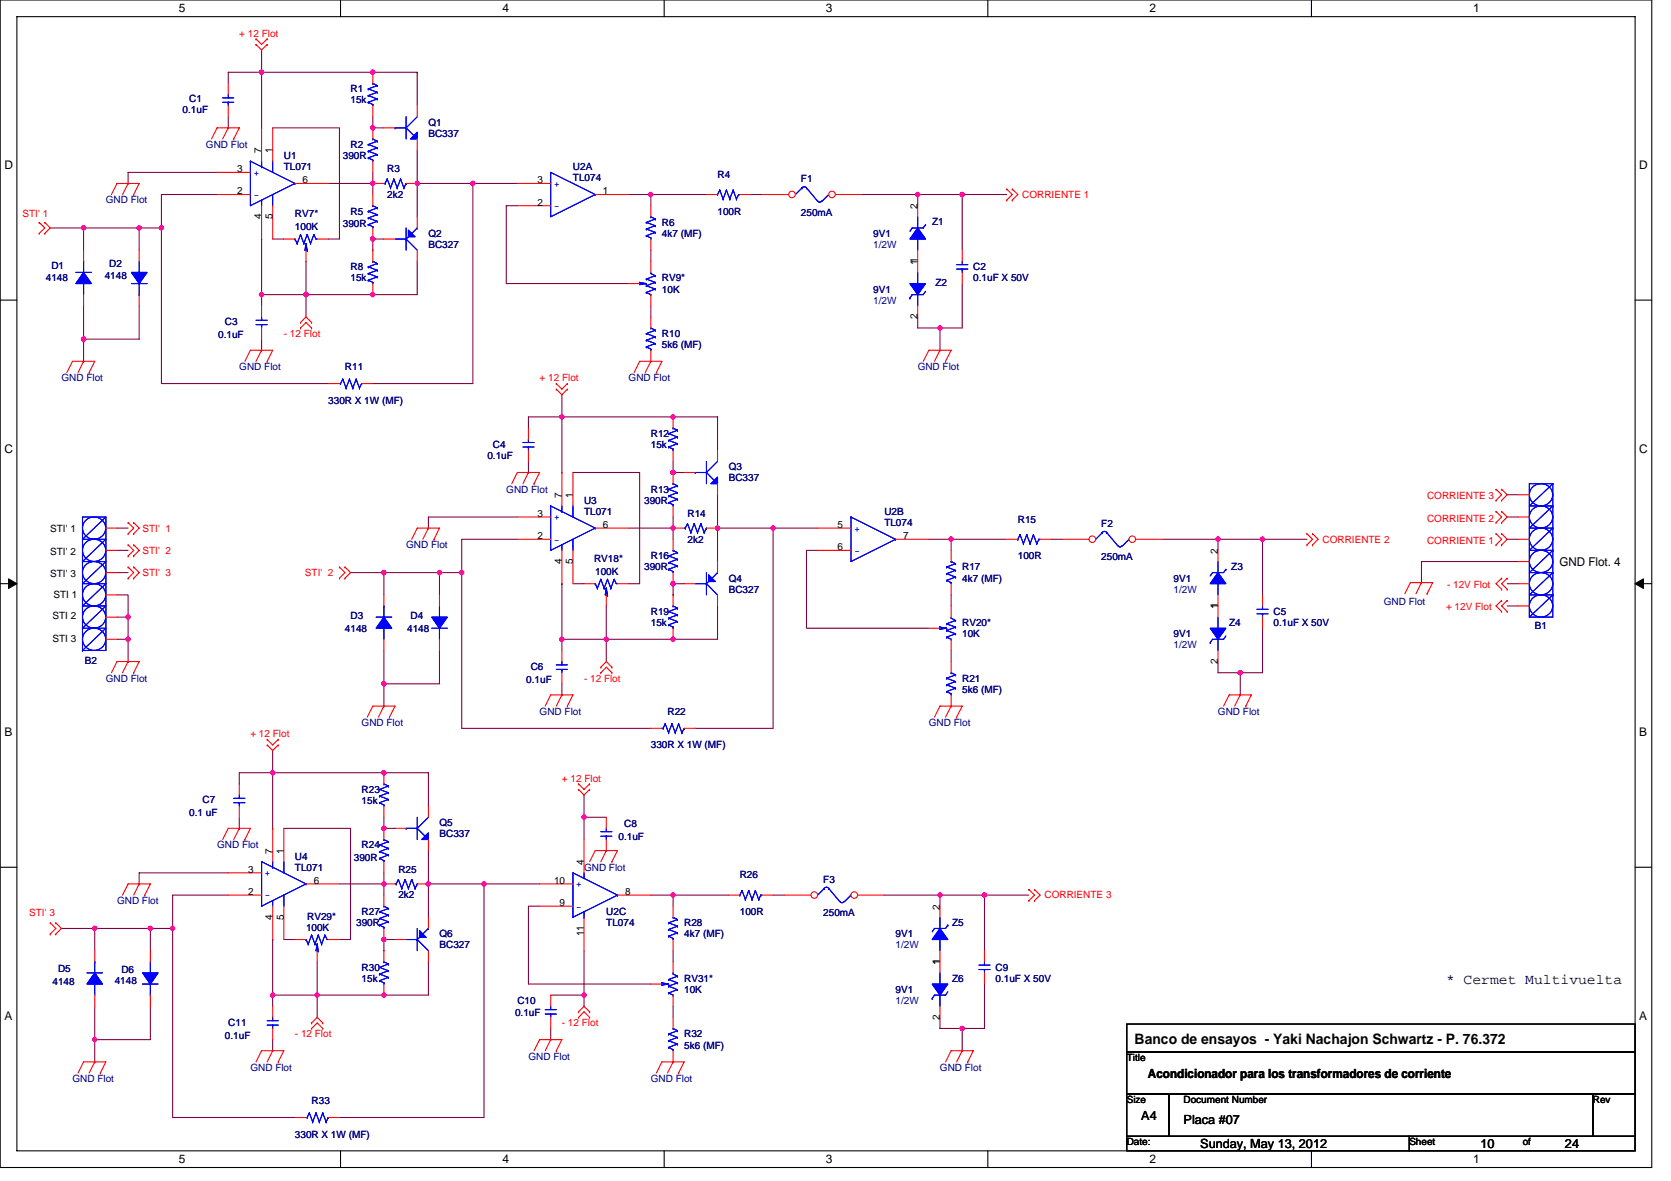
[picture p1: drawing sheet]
<svg xmlns="http://www.w3.org/2000/svg" width="297mm" height="210mm" viewBox="0 0 297 210" stroke-linecap="round" stroke-linejoin="round" font-family="sans-serif">
<defs><g id="words">
<text font-size="2.6" fill="#000040" x="257" y="175">* Cermet Multivuelta</text>
<text font-size="2.6" x="201.7" y="185.7">Banco de ensayos - Yaki Nachajon Schwartz - P. 76.372</text>
<g font-size="2.2">
<text x="277.2" y="100.6">GND Flot. 4</text>
<text x="204.1" y="191.7">Acondicionador para los transformadores de corriente</text>
<text x="202.9" y="199.1">A4</text>
<text x="210.4" y="199.9">Placa #07</text>
<text x="213.4" y="204.1">Sunday, May 13, 2012</text>
<text x="263.2" y="204.1">10</text>
<text x="278.2" y="204.1">24</text>
</g>
<g font-size="2.1">
<text x="31.8" y="2.2">5</text>
<text x="89.3" y="2.2">4</text>
<text x="146.8" y="2.2">3</text>
<text x="204.4" y="2.2">2</text>
<text x="261.9" y="2.2">1</text>
<text x=".8" y="30.1">D</text>
<text x="291.4" y="30.1">D</text>
<text x=".8" y="80.5">C</text>
<text x="291.4" y="80.5">C</text>
<text x=".8" y="130.9">B</text>
<text x="291.4" y="130.9">B</text>
<text x=".8" y="181.3">A</text>
<text x="291.4" y="181.3">A</text>
<text x="31.8" y="206.8">5</text>
<text x="89.3" y="206.8">4</text>
<text x="146.8" y="206.8">3</text>
<text x="204.4" y="206.8">2</text>
<text x="261.9" y="206.8">1</text>
</g>
<g font-size="1.8" fill="#f00">
<text x="42.5" y="6.5">+ 12 Flot</text>
<text x="181.7" y="35.2">CORRIENTE 1</text>
<text x="4" y="38.5">STI' 1</text>
<text x="50.5" y="59.9">- 12 Flot</text>
<text x="95.9" y="67.8">+ 12 Flot</text>
<text x="253.7" y="88.8">CORRIENTE 3</text>
<text x="25.3" y="94.5">STI' 1</text>
<text x="253.7" y="92.7">CORRIENTE 2</text>
<text x="25.3" y="98.5">STI' 2</text>
<text x="235.1" y="96.5">CORRIENTE 2</text>
<text x="253.7" y="96.7">CORRIENTE 1</text>
<text x="25.3" y="102.4">STI' 3</text>
<text x="54.2" y="102.4">STI' 2</text>
<text x="257.2" y="104.6">- 12V Flot</text>
<text x="257" y="108.5">+ 12V Flot</text>
<text x="103.8" y="121.2">- 12 Flot</text>
<text x="44.5" y="131.1">+ 12 Flot</text>
<text x="99.9" y="139">+ 12 Flot</text>
<text x="185.7" y="159.7">CORRIENTE 3</text>
<text x="5.2" y="162.9">STI' 3</text>
<text x="52.4" y="184.4">- 12 Flot</text>
<text x="99.9" y="182.5">- 12 Flot</text>
</g>
<g font-size="1.8" fill="#000080">
<text x="62.3" y="16.4">R1</text>
<text x="32.5" y="20.2">0.1uF</text>
<text x="33.7" y="18.2">C1</text>
<text x="62.3" y="18.4">15k</text>
<text x="76.2" y="22.4">Q1</text>
<text x="36.6" y="26.3">GND Flot</text>
<text x="50.5" y="28.3">U1</text>
<text x="60.9" y="28.3">390R</text>
<text x="62.3" y="26.3">R2</text>
<text x="76.2" y="24.3">BC337</text>
<text x="50.5" y="30.2">TL071</text>
<text x="68.8" y="30.6">R3</text>
<text x="68.8" y="35.2">2k2</text>
<text x="101.9" y="30.2">U2A</text>
<text x="101.9" y="32.2">TL074</text>
<text x="127.5" y="31.6">R4</text>
<text x="142.4" y="32.4">F1</text>
<text x="18.8" y="36.2">GND Flot</text>
<text x="52.4" y="38.5">RV7*</text>
<text x="52.4" y="40.9">100K</text>
<text x="60.9" y="40.3">390R</text>
<text x="62.3" y="38.2">R5</text>
<text x="117.7" y="40.1">R6</text>
<text x="127.5" y="38.2">100R</text>
<text x="142.4" y="38.4">250mA</text>
<text x="165.7" y="39.9">Z1</text>
<text x="9.1" y="47.8">D1</text>
<text x="19.4" y="47.5">D2</text>
<text x="76.2" y="42.1">Q2</text>
<text x="76.2" y="44.1">BC327</text>
<text x="117.7" y="42.1">4k7 (MF)</text>
<text x="155.2" y="44.1">1/2W</text>
<text x="155.2" y="42.1">9V1</text>
<text x="8.1" y="50">4148</text>
<text x="18.6" y="49.6">4148</text>
<text x="62.3" y="48">R8</text>
<text x="62.3" y="50">15k</text>
<text x="117.7" y="50">RV9*</text>
<text x="117.7" y="52">10K</text>
<text x="155.2" y="52">9V1</text>
<text x="155.2" y="54">1/2W</text>
<text x="166.3" y="50.8">Z2</text>
<text x="173" y="48">C2</text>
<text x="173" y="50">0.1uF X 50V</text>
<text x="40" y="57.7">C3</text>
<text x="117.7" y="59.9">R10</text>
<text x="38.8" y="60.1">0.1uF</text>
<text x="42.5" y="65.8">GND Flot</text>
<text x="61.3" y="65.8">R11</text>
<text x="117.7" y="61.9">5k6 (MF)</text>
<text x="163.1" y="65.8">GND Flot</text>
<text x="10.9" y="67.8">GND Flot</text>
<text x="58.4" y="71.8">330R X 1W (MF)</text>
<text x="111.7" y="67.8">GND Flot</text>
<text x="115.7" y="77.7">R12</text>
<text x="86.6" y="81.7">0.1uF</text>
<text x="87.6" y="79.7">C4</text>
<text x="115.7" y="79.7">15k</text>
<text x="129.5" y="83.6">Q3</text>
<text x="90" y="87.6">GND Flot</text>
<text x="103.8" y="89.6">U3</text>
<text x="114.5" y="89.6">390R</text>
<text x="115.7" y="87.6">R13</text>
<text x="129.5" y="85.6">BC337</text>
<text x="103.8" y="91.5">TL071</text>
<text x="122.2" y="91.9">R14</text>
<text x="157.2" y="91.5">U2B</text>
<text x="157.2" y="93.5">TL074</text>
<text x="180.9" y="92.9">R15</text>
<text x="195.8" y="93.7">F2</text>
<text x="72.2" y="97.5">GND Flot</text>
<text x="105.6" y="99.8">RV18*</text>
<text x="114.5" y="101.4">390R</text>
<text x="115.7" y="99.4">R16</text>
<text x="122.2" y="96.5">2k2</text>
<text x="171" y="101.4">R17</text>
<text x="180.9" y="99.4">100R</text>
<text x="195.8" y="99.7">250mA</text>
<text x="218.9" y="101.4">Z3</text>
<text x="105.8" y="102.2">100K</text>
<text x="129.5" y="103.4">Q4</text>
<text x="129.5" y="105.4">BC327</text>
<text x="171" y="103.4">4k7 (MF)</text>
<text x="208.6" y="103.4">9V1</text>
<text x="208.6" y="105.4">1/2W</text>
<text x="246" y="107.5">GND Flot</text>
<text x="61.3" y="112.3">4148</text>
<text x="62.3" y="110.1">D3</text>
<text x="72.4" y="112.3">4148</text>
<text x="73" y="110.1">D4</text>
<text x="115.7" y="109.3">R19</text>
<text x="115.7" y="111.3">15k</text>
<text x="171" y="111.3">RV20*</text>
<text x="171" y="113.3">10K</text>
<text x="208.6" y="113.3">9V1</text>
<text x="218.5" y="111.3">Z4</text>
<text x="226.4" y="109.3">C5</text>
<text x="226.4" y="111.3">0.1uF X 50V</text>
<text x="272.9" y="111.9">B1</text>
<text x="15.1" y="118">B2</text>
<text x="94.3" y="119.2">C6</text>
<text x="208.6" y="115.3">1/2W</text>
<text x="18.8" y="121.2">GND Flot</text>
<text x="93.6" y="121.4">0.1uF</text>
<text x="171" y="121.2">R21</text>
<text x="171" y="123.2">5k6 (MF)</text>
<text x="64.3" y="129.1">GND Flot</text>
<text x="95.9" y="127.1">GND Flot</text>
<text x="118.7" y="127.1">R22</text>
<text x="165.1" y="129.1">GND Flot</text>
<text x="216.5" y="127.1">GND Flot</text>
<text x="115.7" y="133.1">330R X 1W (MF)</text>
<text x="36" y="142.7">C7</text>
<text x="64.3" y="141">R23</text>
<text x="64.3" y="142.9">15k</text>
<text x="33.7" y="145.1">0.1 uF</text>
<text x="78.1" y="146.9">Q5</text>
<text x="78.1" y="148.9">BC337</text>
<text x="110" y="149.3">0.1uF</text>
<text x="111" y="147.1">C8</text>
<text x="38.6" y="150.9">GND Flot</text>
<text x="52.4" y="152.8">U4</text>
<text x="52.4" y="154.8">TL071</text>
<text x="62.9" y="153">390R</text>
<text x="64.3" y="150.9">R24</text>
<text x="70.8" y="155.2">R25</text>
<text x="103.8" y="154.8">GND Flot</text>
<text x="20.8" y="160.7">GND Flot</text>
<text x="70.8" y="159.7">2k2</text>
<text x="131.5" y="156.2">R26</text>
<text x="146.3" y="157">F3</text>
<text x="54.4" y="165.5">100K</text>
<text x="54.6" y="163.5">RV29*</text>
<text x="63.3" y="164.7">390R</text>
<text x="64.3" y="162.7">R27</text>
<text x="78.1" y="166.7">Q6</text>
<text x="107.8" y="162.7">U2C</text>
<text x="107.8" y="164.7">TL074</text>
<text x="121.6" y="164.7">R28</text>
<text x="121.6" y="166.7">4k7 (MF)</text>
<text x="131.5" y="162.7">100R</text>
<text x="146.3" y="162.9">250mA</text>
<text x="159.2" y="166.7">9V1</text>
<text x="169.3" y="164.7">Z5</text>
<text x="10.3" y="172.8">D5</text>
<text x="21.6" y="173">D6</text>
<text x="64.3" y="172.6">R30</text>
<text x="78.1" y="168.6">BC327</text>
<text x="159.2" y="168.6">1/2W</text>
<text x="177" y="172.6">C9</text>
<text x="9.3" y="175.2">4148</text>
<text x="20.4" y="175">4148</text>
<text x="64.3" y="174.6">15k</text>
<text x="92" y="178.5">C10</text>
<text x="121.6" y="174.6">RV31*</text>
<text x="121.6" y="176.6">10K</text>
<text x="159.2" y="178.5">1/2W</text>
<text x="159.2" y="176.6">9V1</text>
<text x="169.3" y="174.6">Z6</text>
<text x="177" y="174.6">0.1uF X 50V</text>
<text x="40" y="184.7">0.1uF</text>
<text x="40.6" y="182.5">C11</text>
<text x="91.6" y="180.7">0.1uF</text>
<text x="121.6" y="184.4">R32</text>
<text x="44.5" y="190.4">GND Flot</text>
<text x="93.9" y="188.4">GND Flot</text>
<text x="121.6" y="186.4">5k6 (MF)</text>
<text x="167.1" y="190.4">GND Flot</text>
<text x="12.9" y="192.4">GND Flot</text>
<text x="55.4" y="196.3">R33</text>
<text x="115.7" y="192.4">GND Flot</text>
<text x="52.4" y="202.2">330R X 1W (MF)</text>
</g>
<g font-size="1.8">
<text x="46.5" y="27.3" transform="rotate(-90 46.5 27.3)">7</text>
<text x="48.4" y="27.3" transform="rotate(-90 48.4 27.3)">1</text>
<text x="42.1" y="30.6">3</text>
<text x="42.1" y="34.6">2</text>
<text x="53.8" y="32.6">6</text>
<text x="95.5" y="32.6">3</text>
<text x="107.2" y="34.6">1</text>
<text x="46.5" y="38.9" transform="rotate(-90 46.5 38.9)">4</text>
<text x="48.4" y="38.9" transform="rotate(-90 48.4 38.9)">5</text>
<text x="95.5" y="36.6">2</text>
<text x="163.1" y="37.2" transform="rotate(-90 163.1 37.2)">2</text>
<text x="163.1" y="47.1" transform="rotate(-90 163.1 47.1)">11</text>
<text x="163.1" y="56.7" transform="rotate(-90 163.1 56.7)">2</text>
<text x="99.9" y="88.6" transform="rotate(-90 99.9 88.6)">7</text>
<text x="101.8" y="88.6" transform="rotate(-90 101.8 88.6)">1</text>
<text x="8.9" y="94.5">STI' 1</text>
<text x="95.5" y="91.9">3</text>
<text x="95.5" y="95.9">2</text>
<text x="107.2" y="93.9">6</text>
<text x="148.9" y="93.9">5</text>
<text x="160.6" y="95.9">7</text>
<text x="8.9" y="98.7">STI' 2</text>
<text x="99.9" y="100.2" transform="rotate(-90 99.9 100.2)">4</text>
<text x="101.8" y="100.2" transform="rotate(-90 101.8 100.2)">5</text>
<text x="148.9" y="97.8">6</text>
<text x="216.5" y="98.5" transform="rotate(-90 216.5 98.5)">2</text>
<text x="8.9" y="102.6">STI' 3</text>
<text x="9.5" y="106.4">STI 1</text>
<text x="9.3" y="110.1">STI 2</text>
<text x="216.5" y="108.4" transform="rotate(-90 216.5 108.4)">11</text>
<text x="9.3" y="114.1">STI 3</text>
<text x="216.5" y="118" transform="rotate(-90 216.5 118)">2</text>
<text x="44.1" y="155.2">3</text>
<text x="48.4" y="151.8" transform="rotate(-90 48.4 151.8)">7</text>
<text x="50.4" y="151.8" transform="rotate(-90 50.4 151.8)">1</text>
<text x="103.8" y="153.8" transform="rotate(-90 103.8 153.8)">4</text>
<text x="44.1" y="159.1">2</text>
<text x="55.8" y="157.1">6</text>
<text x="98.5" y="157.1">10</text>
<text x="99.5" y="161.1">9</text>
<text x="111.1" y="159.1">8</text>
<text x="167.1" y="161.7" transform="rotate(-90 167.1 161.7)">2</text>
<text x="48.4" y="163.5" transform="rotate(-90 48.4 163.5)">4</text>
<text x="50.4" y="163.5" transform="rotate(-90 50.4 163.5)">5</text>
<text x="103.8" y="166.5" transform="rotate(-90 103.8 166.5)">11</text>
<text x="167.1" y="171.6" transform="rotate(-90 167.1 171.6)">11</text>
<text x="167.1" y="181.3" transform="rotate(-90 167.1 181.3)">2</text>
<text x="200.3" y="188.6">Title</text>
<text x="200.3" y="196.1">Size</text>
<text x="210.4" y="196.1">Document Number</text>
<text x="283.1" y="196.1">Rev</text>
<text x="200.3" y="203.6">Date:</text>
<text x="250.5" y="203.6">Sheet</text>
<text x="270.7" y="203.6">of</text>
</g>
<g font-size="1.8" fill="#00f">
<text x="45.1" y="31.2">+</text>
<text x="45.1" y="35.2">-</text>
<text x="98.5" y="33.2">+</text>
<text x="98.5" y="37.2">-</text>
<text x="98.5" y="92.5">+</text>
<text x="151.9" y="94.5">+</text>
<text x="98.5" y="96.5">-</text>
<text x="151.9" y="98.5">-</text>
<text x="47.1" y="155.8">+</text>
<text x="47.1" y="159.7">-</text>
<text x="102.4" y="157.8">+</text>
<text x="102.4" y="161.7">-</text>
</g>
</g></defs>
<path d="M0 0h293.6v207.6h-293.6zM3 3h287.7v201.6h-287.7z" fill="none" stroke="#000" stroke-width=".19"/>
<g fill="#fff">
<path d="M31.8 .3h1.2v2.4h-1.2z"/>
<path d="M31.8 204.9h1.2v2.4h-1.2z"/>
</g>
<path d="M60.5 0v3M60.5 204.6v3" fill="none" stroke="#000" stroke-width=".19"/>
<g fill="#fff">
<path d="M89.3 .3h1.2v2.4h-1.2z"/>
<path d="M89.3 204.9h1.2v2.4h-1.2z"/>
</g>
<path d="M118.1 0v3M118.1 204.6v3" fill="none" stroke="#000" stroke-width=".19"/>
<g fill="#fff">
<path d="M146.8 .3h1.2v2.4h-1.2z"/>
<path d="M146.8 204.9h1.2v2.4h-1.2z"/>
</g>
<path d="M175.6 0v3M175.6 204.6v3" fill="none" stroke="#000" stroke-width=".19"/>
<g fill="#fff">
<path d="M204.4 .3h1.1v2.4h-1.1z"/>
<path d="M204.4 204.9h1.1v2.4h-1.1z"/>
</g>
<path d="M233.1 0v3M233.1 204.6v3" fill="none" stroke="#000" stroke-width=".19"/>
<g fill="#fff">
<path d="M261.9 .3h1.2v2.4h-1.2z"/>
<path d="M261.9 204.9h1.2v2.4h-1.2z"/>
<path d="M.8 28.2h1.5v2.3h-1.5z"/>
<path d="M291.4 28.2h1.5v2.3h-1.5z"/>
<path d="M.8 78.5h1.5v2.4h-1.5z"/>
<path d="M291.4 78.5h1.5v2.4h-1.5z"/>
</g>
<path d="M0 53.4h3M290.7 53.4h2.9" fill="none" stroke="#000" stroke-width=".19"/>
<g fill="#fff">
<path d="M.8 129h1.4v2.3h-1.4z"/>
<path d="M291.4 129h1.4v2.3h-1.4z"/>
</g>
<path d="M0 103.8h3M290.7 103.8h2.9" fill="none" stroke="#000" stroke-width=".19"/>
<path d="M1.5 102.9l1.5 .9-1.5 .8zM290.7 103.8l1.4-.9v1.7z" fill="#000" stroke="#000" stroke-width=".18"/>
<g fill="#fff">
<path d="M.7 179.4h1.5v2.4h-1.5z"/>
<path d="M291.4 179.4h1.4v2.4h-1.4z"/>
</g>
<path d="M0 154.2h3M290.7 154.2h2.9M200.3 194.5h7.5v7.5h-7.5zM200.3 182.1h90.4v4.9h-90.4zM200.3 187h90.4v7.5h-90.4zM207.8 194.5h75.3v7.5h-75.3zM283.1 194.5h7.6v7.5h-7.6zM200.3 202h50.2v2.6h-50.2zM250.5 202h40.2v2.6h-40.2z" fill="none" stroke="#000" stroke-width=".19"/>
<g fill="none" stroke="#800040" stroke-width=".19">
<path d="M46.5 12.8h27.7M46.5 12.8h-5.9v2M46.5 8.9v3.9M46.5 12.8v9.9M74.2 12.8h.1M74.2 12.8v6M38.6 30.6h-15.8v2M38.6 34.6h-9.9v5.9M40.6 20.8v1.9M46.5 22.7h.1M48.5 22.7h11.8v19.8h-1.9M58.4 32.6h7.9"/>
<path d="M66.3 22.7h1.9M66.3 32.6h.1M66.3 32.6v2M66.3 22.7h.1M66.3 20.8v1.9M66.3 30.6v2M74.2 26.7v5.9M74.2 32.6v5.9M74.2 32.6h.1M74.2 32.6h17.8M84 32.6v35.6h-17.7M84 32.6h.1"/>
<path d="M92 36.6h-2v13.8h21.7M111.7 34.6h4M115.7 34.6h.1M115.7 34.6v2M115.7 34.6h9.9M133.5 34.6h2M153.2 34.6h9.9M163.1 34.6h.1M163.1 34.6h7.9M163.1 34.6v2M171 34.6h.1M171 34.6h8"/>
<path d="M171 34.6v9.9M8.9 40.5h6M14.9 40.5h.1M14.9 40.5h9.8M14.9 40.5v4M14.9 54.4v5.9M24.7 40.5h.1M24.7 54.4v5.9h-9.8M24.7 40.5h4M24.7 40.5v4M28.7 40.5v27.7h29.7M28.7 40.5h.1"/>
<path d="M46.5 42.5h.1M46.5 52.4h7.9M46.5 52.4v2M46.5 42.5v9.9M48.5 42.5h2M54.4 52.4h.1M54.4 52.4h11.9M54.4 52.4v3.9M54.4 46.5v5.9M66.3 44.5h.1M66.3 52.4h.1M68.2 42.5h-1.9v2"/>
<path d="M74.2 46.5v5.9h-7.9M115.7 54.4v1.9M115.7 44.5v2M163.1 56.3v2h4M167.1 58.3h.1M167.1 58.3v4M171 50.4v7.9h-3.9M14.9 60.3h.1M14.9 60.3v3.9M46.5 60.3v2M99.9 74.1h27.6M99.9 74.1h-6v2"/>
<path d="M99.9 70.2v3.9M99.9 74.1v9.9M127.5 74.1h.1M127.5 74.1v6M20.8 93.9h2M20.8 97.9h2M92 91.9h-15.8v2M92 95.9h-9.9v5.9M93.9 82v2M99.9 84h.1M101.9 84h11.8v19.8h-2M111.7 93.9h8"/>
<path d="M119.7 84h1.9M119.7 93.9h.1M119.7 93.9v2M119.7 84h.1M119.7 82v2M119.7 91.9v2M127.5 93.9v5.9M127.5 88v5.9M127.5 93.9h.1M127.5 93.9h9.9M137.4 93.9h.1M137.4 93.9v35.6h-13.8"/>
<path d="M137.4 93.9h7.9M145.3 97.9h-1.9v13.8h21.7M165.1 95.9h4M169.1 95.9h.1M169.1 95.9v2M169.1 95.9h9.9M186.9 95.9h1.9M206.6 95.9h9.9M216.5 95.9h.1M216.5 95.9v2M216.5 95.9h7.9M224.4 95.9h.1"/>
<path d="M224.4 95.9h7.9M224.4 95.9v9.9M267.9 88h2M267.9 91.9h2M267.9 95.9h2M269.9 99.8h-17.2v3.8M20.8 101.8h2M20.8 105.8h2v3.9M20.8 109.7h2v4M20.8 113.7h2M22.8 109.7h.1M22.8 113.7h.1"/>
<path d="M22.8 113.7v3.9M62.3 101.8h5.9M68.2 101.8h.1M68.2 101.8h9.9M68.2 101.8v4M68.2 115.7v5.9M78.1 115.7v5.9h-9.9M78.1 101.8h4M78.1 101.8h.1M78.1 101.8v4M82.1 101.8h.1M82.1 101.8v27.7h33.6"/>
<path d="M99.9 113.7v2M99.9 103.8h.1M99.9 113.7h7.9M99.9 103.8v9.9M101.9 103.8h1.9M107.8 113.7h.1M107.8 113.7h11.9M107.8 113.7v3.9M107.8 107.7v6M119.7 105.8h.1M119.7 113.7h.1M121.6 103.8h-1.9v2"/>
<path d="M127.5 107.7v6h-7.8M169.1 115.7v1.9M169.1 105.8v1.9M216.5 117.6v2h4M220.5 119.6h.1M220.5 119.6v3.9M224.4 111.7v7.9h-3.9M252.7 103.6h.1M267.9 103.8h2M267.9 107.7h2M48.5 137.4h-6v2M48.5 137.4h27.7"/>
<path d="M48.5 133.4v4M48.5 137.4v9.9M68.2 121.6v3.9M68.2 121.6h.1M76.2 137.4v5.9M76.2 137.4h.1M99.9 121.6v1.9M40.6 159.2h-9.9v5.9M40.6 155.2h-15.9v2M42.5 145.3v2M48.5 147.3h.1M50.5 147.3h11.8v19.7h-2"/>
<path d="M60.3 157.2h7.9M68.2 147.3h.1M68.2 157.2h.1M68.2 157.2v2M68.2 147.3h2M68.2 145.3v2M68.2 155.2v2M76.2 157.2v5.9M76.2 151.2v6M76.2 157.2h.1M76.2 157.2h19.7M86 157.2v41.5h-25.7"/>
<path d="M86 157.2h.1M103.8 145.3v4M103.8 145.3h.1M103.8 145.3h4M103.8 141.4v3.9M115.7 159.2h4M119.7 159.2h9.8M119.7 159.2v1.9M119.7 159.2h.1M137.4 159.2h2M157.2 159.2h9.9M167.1 159.2v1.9"/>
<path d="M167.1 159.2h.1M167.1 159.2h7.9M175 159.2h.1M175 159.2h7.9M175 159.2v9.8M10.9 165.1h5.9M16.8 165.1h9.9M16.8 165.1h.1M16.8 165.1v3.9M16.8 178.9v5.9M26.7 178.9v5.9h-9.9M26.7 165.1h.1"/>
<path d="M26.7 165.1h4M26.7 165.1v3.9M30.7 165.1v33.6h21.7M30.7 165.1h.1M48.5 176.9h7.9M48.5 167h.1M48.5 176.9v2M48.5 167v9.9M50.5 167h1.9M56.4 176.9h.1M56.4 176.9h11.8M56.4 176.9v4"/>
<path d="M56.4 171v5.9M68.2 169h.1M68.2 176.9h.1M70.2 167h-2v2M76.2 171v5.9h-8M95.9 161.1h-2v13.9h21.8M97.9 176.9h5.9M103.8 169v9.9M103.8 178.9h.1M119.7 169v2M119.7 178.9v2M175 175v7.9h-4"/>
<path d="M16.8 184.8h.1M16.8 184.8v4M48.5 184.8v2M97.9 182.9v1.9M167.1 180.9v2h3.9M171 182.9h.1M171 182.9v3.9"/>
</g>
<g fill="#f0f" stroke="#f0f" stroke-width=".19">
<circle cx="66.2" cy="32.6" r=".39"/>
<circle cx="66.2" cy="22.7" r=".39"/>
<circle cx="66.2" cy="42.5" r=".39"/>
<circle cx="115.7" cy="34.6" r=".38"/>
<circle cx="84" cy="32.6" r=".39"/>
<circle cx="119.6" cy="93.9" r=".38"/>
<circle cx="119.6" cy="84" r=".38"/>
<circle cx="119.6" cy="103.8" r=".38"/>
<circle cx="169.1" cy="95.9" r=".38"/>
<circle cx="137.4" cy="93.9" r=".38"/>
<circle cx="74.2" cy="32.6" r=".39"/>
<circle cx="127.5" cy="93.9" r=".38"/>
<circle cx="66.2" cy="12.8" r=".39"/>
<circle cx="46.5" cy="52.4" r=".39"/>
<circle cx="24.7" cy="40.5" r=".38"/>
<circle cx="163.1" cy="34.6" r=".38"/>
<circle cx="167.1" cy="58.3" r=".38"/>
<circle cx="82.1" cy="101.8" r=".39"/>
<circle cx="220.5" cy="119.6" r=".39"/>
<circle cx="46.5" cy="12.8" r=".39"/>
<circle cx="68.2" cy="147.3" r=".38"/>
<circle cx="68.2" cy="167" r=".38"/>
<circle cx="216.5" cy="95.9" r=".38"/>
<circle cx="66.2" cy="52.4" r=".39"/>
<circle cx="68.2" cy="121.6" r=".39"/>
<circle cx="68.2" cy="157.2" r=".38"/>
<circle cx="107.8" cy="113.7" r=".38"/>
<circle cx="14.9" cy="60.3" r=".38"/>
<circle cx="48.5" cy="176.9" r=".38"/>
<circle cx="171" cy="34.6" r=".39"/>
<circle cx="224.4" cy="95.9" r=".38"/>
<circle cx="56.4" cy="176.9" r=".38"/>
<circle cx="68.2" cy="101.8" r=".39"/>
<circle cx="99.9" cy="113.7" r=".38"/>
<circle cx="28.7" cy="40.5" r=".38"/>
<circle cx="119.6" cy="74.1" r=".38"/>
<circle cx="68.2" cy="137.4" r=".38"/>
<circle cx="16.8" cy="184.8" r=".38"/>
<circle cx="54.4" cy="52.4" r=".39"/>
<circle cx="175" cy="159.1" r=".38"/>
<circle cx="167.1" cy="159.1" r=".38"/>
<circle cx="171" cy="182.9" r=".39"/>
<circle cx="26.7" cy="165.1" r=".38"/>
<circle cx="119.6" cy="113.7" r=".38"/>
<circle cx="14.9" cy="40.5" r=".38"/>
<circle cx="30.7" cy="165.1" r=".38"/>
<circle cx="78.1" cy="101.8" r=".39"/>
<circle cx="68.2" cy="176.9" r=".38"/>
<circle cx="86" cy="157.2" r=".38"/>
<circle cx="16.8" cy="165.1" r=".38"/>
<circle cx="99.9" cy="74.1" r=".38"/>
<circle cx="48.5" cy="137.4" r=".38"/>
<circle cx="119.6" cy="159.1" r=".38"/>
<circle cx="103.8" cy="145.3" r=".38"/>
<circle cx="76.1" cy="157.2" r=".38"/>
<circle cx="103.8" cy="176.9" r=".38"/>
<circle cx="22.8" cy="109.7" r=".39"/>
<circle cx="22.8" cy="113.7" r=".39"/>
</g>
<g fill="none" stroke="#f00" stroke-width=".19">
<path d="M45.5 7.9h.1M45.5 6.9h.1M45.5 7.9l1 1 1-1M45.5 6.9l1 1 1-1M47.5 7.9h.1M47.5 6.9h.1M7 39.5h.1M7 39.5l1 1-1 1M8 39.5h.1M8 39.5l.9 1-.9 1M19.8 34.6l1-2h3.9l-.9 2M22.8 32.6h.1"/>
<path d="M22.8 32.6l-1 2M23.8 34.6h.1M37.6 24.7l1-2h3.9l-1 2M38.6 30.6h5.9M38.6 34.6h5.9M40.6 22.7h.1M40.6 22.7l-1 2M41.5 24.7h.1M46.5 22.7v6M46.5 36.6v5.9M48.5 22.7v6M48.5 36.6v5.9"/>
<path d="M52.4 32.6h6M179 35.6h.1M179 33.6h.1M179 33.6l.9 1-.9 1M179.9 35.6h.1M179.9 33.6h.1M179.9 33.6l1 1-1 1M7 41.5h.1M8 41.5h.1M53.4 57.3h.1M53.4 58.3h.1M53.4 57.3l1-1 1 1"/>
<path d="M53.4 58.3l1-1 1 1M55.4 57.3h.1M55.4 58.3h.1M11.9 66.2l1-2h3.9l-.9 2M14.9 64.2h.1M14.9 64.2l-1 2M15.9 66.2h.1M43.5 64.2l1-1.9h4l-1 1.9M46.5 62.3h.1M46.5 62.3l-1 1.9M47.5 64.2h.1M58.4 68.2h1.9"/>
<path d="M64.3 68.2h2M98.9 69.2h.1M98.9 68.2h.1M98.9 69.2l1 1 1-1M98.9 68.2l1 1 1-1M100.9 69.2h.1M100.9 68.2h.1M112.7 66.2l1-2h4l-1 2M115.7 64.2h.1M115.7 64.2l-1 2M116.7 66.2h.1M164.1 64.2l1-1.9h4l-1 1.9"/>
<path d="M167.1 62.3h.1M167.1 62.3l-1 1.9M168.1 64.2h.1M22.8 94.9h.1M22.8 92.9h.1M22.8 98.8h.1M22.8 96.9h.1M22.8 92.9l1 1-1 1M22.8 96.9l1 1-1 .9M23.8 94.9h.1M23.8 92.9h.1M23.8 98.8h.1"/>
<path d="M23.8 96.9h.1M23.8 92.9l.9 1-.9 1M23.8 96.9l.9 1-.9 .9M73.2 95.9l1-2h3.9l-1 2M76.2 93.9h.1M76.2 93.9l-1 2M77.1 95.9h.1M91 86l1-2h3.9l-1 2M93.9 84h.1M93.9 84l-.9 2M94.9 86h.1M232.3 96.9h.1"/>
<path d="M232.3 94.9h.1M232.3 94.9l1 1-1 1M233.3 96.9h.1M233.3 94.9h.1M233.3 94.9l1 1-1 1M265.9 87h.1M265.9 89h.1M265.9 90.9h.1M265.9 92.9h.1M265.9 94.9h.1M265.9 96.9h.1M265.9 87l1 1-1 1"/>
<path d="M265.9 90.9l1 1-1 1M265.9 94.9l1 1-1 1M266.9 89h.1M266.9 87h.1M266.9 92.9h.1M266.9 90.9h.1M266.9 96.9h.1M266.9 94.9h.1M266.9 87l1 1-1 1M266.9 90.9l1 1-1 1M266.9 94.9l1 1-1 1M19.8 119.6l1-2h3.9l-.9 2"/>
<path d="M22.8 117.6h.1M22.8 102.8h.1M22.8 100.8h.1M22.8 117.6l-1 2M22.8 100.8l1 1-1 1M23.8 119.6h.1M23.8 102.8h.1M23.8 100.8h.1M23.8 100.8l.9 1-.9 1M60.3 100.8h.1M60.3 102.8h.1M60.3 100.8l1 1-1 1"/>
<path d="M61.3 102.8h.1M61.3 100.8h.1M61.3 100.8l1 1-1 1M99.9 115.7v1.9M99.9 119.6v2M106.8 118.6h.1M106.8 119.6h.1M106.8 118.6l1-1 1 1M106.8 119.6l1-1 1 1M108.8 118.6h.1M108.8 119.6h.1M224.4 105.8v1.9"/>
<path d="M224.4 109.7v2M249.7 105.6l1-2h4l-1 2M252.7 103.6h.1M252.7 103.6l-1 2M253.7 105.6h.1M266.9 106.8h.1M266.9 108.7h.1M266.9 102.8h.1M266.9 104.8h.1M266.9 106.8l-1 .9 1 1M266.9 102.8l-1 1 1 1M267.9 106.8h.1"/>
<path d="M267.9 108.7h.1M267.9 102.8h.1M267.9 104.8h.1M267.9 106.8l-1 .9 1 1M267.9 102.8l-1 1 1 1M47.5 132.5h.1M47.5 131.5h.1M47.5 132.5l1 .9 1-.9M47.5 131.5l1 1 1-1M49.5 132.5h.1M49.5 131.5h.1M65.3 127.5l1-2h3.9l-1 2"/>
<path d="M68.2 125.5h.1M68.2 125.5l-.9 2M69.2 127.5h.1M96.9 125.5l1-2h4l-1 2M99.9 123.5h.1M99.9 123.5l-1 2M100.9 125.5h.1M102.8 139.4h.1M102.8 139.4l1 1 1-1M104.8 139.4h.1M166.1 127.5l1-2h3.9l-1 2M169.1 125.5h.1"/>
<path d="M169.1 125.5l-1 2M170 127.5h.1M217.5 125.5l1-2h3.9l-.9 2M220.5 123.5h.1M220.5 123.5l-1 2M221.5 125.5h.1M21.8 159.2l1-2h3.9l-1 2M24.7 157.2h.1M24.7 157.2l-.9 2M25.7 159.2h.1M39.6 149.3l1-2h3.9l-1 2M42.5 147.3h.1"/>
<path d="M42.5 147.3l-1 2M43.5 149.3h.1M102.8 140.4h.1M102.8 140.4l1 1 1-1M104.8 153.2l1-2h4l-1 2M104.8 140.4h.1M107.8 151.2h.1M107.8 151.2l-1 2M108.8 153.2h.1M182.9 158.2h.1M182.9 158.2l1 1-1 .9M183.9 158.2h.1"/>
<path d="M183.9 158.2l1 1-1 .9M8.9 164.1h.1M8.9 166.1h.1M8.9 164.1l1 1-1 1M9.9 166.1h.1M9.9 164.1h.1M9.9 164.1l1 1-1 1M97.9 176.9v2M102.8 179.9h.1M102.8 179.9l1-1 1 1M104.8 179.9h.1M182.9 160.1h.1"/>
<path d="M183.9 160.1h.1M13.9 190.8l1-2h3.9l-1 2M16.8 188.8h.1M16.8 188.8l-.9 2M17.8 190.8h.1M45.5 188.8l1-2h4l-1 2M48.5 186.8h.1M48.5 186.8l-1 2M49.5 188.8h.1M55.4 181.9h.1M55.4 182.9h.1M55.4 181.9l1-1 1 1"/>
<path d="M55.4 182.9l1-1 1 1M57.4 181.9h.1M57.4 182.9h.1M94.9 186.8l1-2h4l-1 2M97.9 184.8h.1M97.9 184.8l-1 2M97.9 180.9v2M98.9 186.8h.1M102.8 180.9h.1M102.8 180.9l1-1 1 1M104.8 180.9h.1M116.7 190.8l1-2h3.9l-1 2"/>
<path d="M119.7 188.8h.1M119.7 188.8l-1 2M120.6 190.8h.1M168.1 188.8l1-2h3.9l-1 2M171 186.8h.1M171 186.8l-1 2M172 188.8h.1"/>
</g>
<g fill="none" stroke="#00f" stroke-width=".19">
<path d="M44.5 28.7v7.9l7.9-4M44.5 28.7h.1M44.5 28.7l7.9 3.9M46.5 35.6v1M46.5 29.7h.1M46.5 28.7v1M48.5 34.6v2M48.5 28.7v1.9M52.4 32.6h.1M142.6 33.4h.1M142.6 33.4l-1.2 1.2M143.4 33.4h.1"/>
<path d="M143.4 33.4l-.4-.2-.4 .2M143.4 33.4l1.9 2.4M145.4 35.7l.3 .3 .4-.3M147.3 34.6h.1M147.3 34.6l-1.2 1.2M60.3 68.2h.2M60.5 68.2h.1M60.9 67.4h.1M60.9 67.4l-.4 .8M60.9 67.4l.6 1.6M61.5 69h.1M62.1 67.4h.1"/>
<path d="M62.1 67.4l-.6 1.6M62.1 67.4l.6 1.6M62.7 69h.1M63.3 67.4h.1M63.3 67.4l-.6 1.6M63.3 67.4l.6 1.6M63.9 69h.1M64.3 68.2h.1M64.3 68.2l-.4 .8M98.9 119h2M98.9 118.2h2M99.9 117.6v.6"/>
<path d="M99.9 119h.1M99.9 119v.6M223.4 109.1h2M223.4 108.3h2M224.4 107.7v.6M224.4 109.1h.1M224.4 109.1v.6M96.9 179.5h2M97.9 178.9v.6M96.9 180.3h2M97.9 180.3h.1M97.9 180.3v.6"/>
</g>
<circle cx="140.8" cy="34.6" r=".58" fill="#fff" stroke="#f00" stroke-width=".19"/>
<path d="M135.5 34.6h4.7" fill="none" stroke="#f00" stroke-width=".19"/>
<circle cx="147.9" cy="34.6" r=".58" fill="#fff" stroke="#f00" stroke-width=".19"/>
<g fill="none" stroke="#f00" stroke-width=".19">
<path d="M66.3 12.8v2M66.3 18.8v2M74.2 18.8v2M66.3 32.6h1.9M66.3 22.7v2M66.3 28.7v1.9M66.3 34.6v2M68.2 22.7h2M72.2 32.6h2M74.2 24.7v2M74.2 38.5v2M148.5 34.6h4.7"/>
<path d="M163.1 36.6v1.9M46.5 54.4v1.9M46.5 58.3v2M50.5 42.5h1.9M54.4 44.5v2M56.4 42.5h2M66.3 40.5v2M66.3 44.5v2M66.3 50.4v2M68.2 42.5h2M74.2 44.5v2M163.1 44.5v3.9"/>
<path d="M163.1 54.4v1.9M171 44.5v2M171 48.4v2M93.9 76.1v2M119.7 74.1v2M18.8 93.9h2M18.8 97.9h2M92 91.9h5.9M92 95.9h5.9M93.9 80.1v1.9M99.9 84v6M99.9 97.9v5.9"/>
<path d="M101.9 84v6M101.9 97.9v5.9M105.8 93.9h5.9M119.7 80.1v1.9M119.7 84v2M119.7 90v1.9M119.7 95.9v2M169.1 97.9v1.9M179 95.9h1.9M184.9 95.9h2M216.5 97.9v1.9M18.8 113.7h2"/>
<path d="M18.8 109.7h2M18.8 105.8h2M18.8 101.8h2M119.7 101.8v2M119.7 105.8v1.9M119.7 111.7v2M165.1 111.7h2M169.1 103.8v2M169.1 107.7v2M169.1 113.7v2M169.1 117.6v2M216.5 105.8v1.9"/>
<path d="M169.1 123.5v2M40.6 155.2h5.9M40.6 159.2h5.9M48.5 147.3v5.9M50.5 147.3v5.9M54.4 157.2h5.9M68.2 159.2v1.9M70.2 147.3h2M76.2 143.3v2M76.2 149.3v1.9M107.8 145.3v2M107.8 149.3v1.9"/>
<path d="M16.8 169v2M16.8 176.9v2M26.7 169v2M26.7 176.9v2M48.5 161.1v5.9M48.5 178.9v2M50.5 161.1v5.9M52.4 167h2M56.4 169v2M58.4 167h1.9M68.2 165.1v1.9M70.2 167h2"/>
<path d="M76.2 163.1v2M76.2 169v2M167.1 161.1v2M167.1 169v4M167.1 178.9v2M175 169v2M175 173v2M48.5 182.9v1.9M52.4 198.7h2M58.4 198.7h1.9"/>
</g>
<g fill="none" stroke="#00f" stroke-width=".19">
<path d="M65.5 18.2h.1M65.5 17h.1M65.5 15.8h.1M65.5 18.2l.8 .4M65.5 17l1.6 .6M65.5 15.8l1.6 .6M66.3 14.8h.1M66.3 18.6h.1M66.3 18.6v.2M66.3 14.8l.8 .4M67.1 17.6h.1M67.1 16.4h.1"/>
<path d="M67.1 15.2h.1M67.1 17.6l-1.6 .6M67.1 16.4l-1.6 .6M67.1 15.2l-1.6 .6M65.5 39.9h.1M65.5 38.8h.1M65.5 37.6h.1M65.5 28.1h.1M65.5 26.9h.1M65.5 25.7h.1M65.5 39.9l.8 .4M65.5 38.8l1.6 .5"/>
<path d="M65.5 37.6l1.6 .6M65.5 28.1l.8 .4M65.5 26.9l1.6 .6M65.5 25.7l1.6 .6M66.3 36.6h.1M66.3 24.7h.1M66.3 28.5h.1M66.3 28.5v.2M66.3 36.6l.8 .4M66.3 24.7l.8 .4M67.1 39.3h.1M67.1 38.2h.1"/>
<path d="M67.1 37h.1M67.1 27.5h.1M67.1 26.3h.1M67.1 25.1h.1M67.1 39.3l-1.6 .6M67.1 38.2l-1.6 .6M67.1 37l-1.6 .6M67.1 27.5l-1.6 .6M67.1 26.3l-1.6 .6M67.1 25.1l-1.6 .6M68.2 32.6h.2M68.4 32.6h.1"/>
<path d="M68.8 31.8h.1M68.8 31.8l-.4 .8M68.8 31.8l.6 1.6M69.4 33.4h.1M70 31.8h.1M70 31.8l-.6 1.6M70 31.8l.6 1.6M70.2 22.7h.1M70.2 22.7h2M70.6 33.4h.1M71.2 31.8h.1M71.2 31.8l-.6 1.6"/>
<path d="M71.2 31.8l.6 1.6M71.8 33.4h.1M72.2 22.7h.1M72.2 20.8v3.9M72.2 32.6h.1M72.2 22.7l1.4 1.4M72.2 32.6l-.4 .8M73.6 24.1h.1M74.2 20.8l-2 1.9M163.1 38.5v2M164.5 39.9l-.4 .6h-1.9l-.4 .6M164.5 39.9h.1"/>
<path d="M45.5 57.7h2M45.5 56.9h2M46.5 56.3v.6M46.5 57.7h.1M46.5 57.7v.6M52.4 42.5h.1M52.4 42.5l.4 .8M52.8 43.3h.1M53.4 41.7h.1M53.4 41.7l.6 1.6M53.4 41.7l-.6 1.6M54 43.3h.1"/>
<path d="M54.4 43.3h.1M54.4 43.3l-.2 1.2h.4M54.4 43.3v1.2M54.4 43.3l.2 1.2M54.6 41.7h.1M54.6 44.5h.1M54.6 41.7l.6 1.6M54.6 41.7l-.6 1.6M55.2 43.3h.1M55.8 41.7h.1M55.8 41.7l.4 .8h.2M55.8 41.7l-.6 1.6"/>
<path d="M65.5 49.8h.1M65.5 48.6h.1M65.5 47.5h.1M65.5 49.8l.8 .4M65.5 48.6l1.6 .6M65.5 47.5l1.6 .5M66.3 46.5h.1M66.3 50.2h.1M66.3 40.3h.1M66.3 46.5l.8 .3M66.3 40.3v.2M66.3 50.2v.2"/>
<path d="M67.1 49.2h.1M67.1 48h.1M67.1 46.8h.1M67.1 49.2l-1.6 .6M67.1 48l-1.6 .6M67.1 46.8l-1.6 .7M70.2 42.5h2M72.2 40.5v4M72.2 42.5h.1M72.2 42.5l2 2M72.6 42.1l-.4 .4M74.2 40.5h.1"/>
<path d="M74.2 40.5l-1 1M161.8 53h.1M163.1 48.4v2M163.1 52.4v2M163.1 42.5v2M164.5 51.8l-.4 .6h-1.9l-.4 .6M170 47.8h2M170 47.1h2M171 46.5v.6M171 47.8h.1M171 47.8v.6M93 79.5h1.9"/>
<path d="M93 78.7h1.9M93.9 78.1v.6M93.9 79.5h.1M93.9 79.5v.6M118.8 79.5h.1M118.8 78.3h.1M118.8 77.1h.1M118.8 79.5l.9 .4M118.8 78.3l1.6 .6M118.8 77.1l1.6 .6M119.7 76.1h.1M119.7 79.9h.1"/>
<path d="M119.7 79.9v.2M119.7 76.1l.7 .4M120.4 78.9h.1M120.4 77.7h.1M120.4 76.5h.1M120.4 78.9l-1.6 .6M120.4 77.7l-1.6 .6M120.4 76.5l-1.6 .6M14.7 91.9h4.1v23.8h-4.1zM14.7 99.8h4.1l-4.1 4M14.7 95.9h4.1l-4.1 3.9M14.7 99.8h.1"/>
<path d="M14.7 95.9h.1M18.8 91.9l-4.1 4M97.9 90v7.9l7.9-4M97.9 90h.1M97.9 90l7.9 3.9M99.9 96.9v1M99.9 90.9h.1M99.9 90v.9M101.9 95.9v2M101.9 90v1.9M105.8 93.9h.1M118.8 98.8h.1"/>
<path d="M118.8 89.4h.1M118.8 88.2h.1M118.8 87h.1M118.8 98.8l1.6 .6M118.8 89.4l.9 .3M118.8 88.2l1.6 .6M118.8 87l1.6 .6M119.7 97.9h.1M119.7 86h.1M119.7 89.7h.1M119.7 97.9l.7 .4M119.7 89.7v.3"/>
<path d="M119.7 86l.7 .4M120.4 99.4h.1M120.4 98.3h.1M120.4 88.8h.1M120.4 87.6h.1M120.4 86.4h.1M120.4 99.4l-1.6 .6M120.4 98.3l-1.6 .5M120.4 88.8l-1.6 .6M120.4 87.6l-1.6 .6M120.4 86.4l-1.6 .6M169.1 99.8h.1"/>
<path d="M169.1 99.8l.8 .4M180.9 95.9h.1M181.3 95.1h.1M181.3 95.1l.6 1.6M181.3 95.1l-.4 .8M181.9 96.7h.1M182.5 95.1h.1M182.5 95.1l.6 1.6M182.5 95.1l-.6 1.6M183.1 96.7h.1M183.7 95.1h.1M183.7 95.1l.6 1.6"/>
<path d="M183.7 95.1l-.6 1.6M184.3 96.7h.1M184.7 95.9h.1M184.7 95.9l-.4 .8M184.7 95.9h.2M195.9 94.7l.4-.2 .4 .2M196 94.7h.1M196 94.7l-1.2 1.2M196.7 94.7h.1M196.7 94.7l2 2.4M198.8 97l.3 .2 .3-.2M200.7 95.9h.1"/>
<path d="M200.7 95.9l-1.2 1.2M216.5 99.8v2M14.7 111.7h4.1l-4.1 4M14.7 107.7h4.1l-4.1 4M14.7 103.8h4.1l-4.1 3.9M14.7 115.7h.1M14.7 111.7h.1M14.7 107.7h.1M14.7 103.8h.1M15.3 100.4a2 2 0 0 1 3.3 .6 2 2 0 0 1-1.9 2.8 1.96 1.96 0 0 1-1.9-1.2 1.96 1.96 0 0 1 .5-2.2zM118.8 101.2h.1M118.8 100h.1"/>
<path d="M118.8 111.1h.1M118.8 109.9h.1M118.8 108.7h.1M118.8 101.2l.9 .4M118.8 100l1.6 .6M118.8 111.1l.9 .4M118.8 109.9l1.6 .6M118.8 108.7l1.6 .6M119.7 101.6h.1M119.7 107.7h.1M119.7 111.5h.1M119.7 101.6v.2"/>
<path d="M119.7 111.5v.2M119.7 107.7l.7 .4M120.4 100.6h.1M120.4 110.5h.1M120.4 109.3h.1M120.4 108.1h.1M120.4 100.6l-1.6 .6M120.4 110.5l-1.6 .6M120.4 109.3l-1.6 .6M120.4 108.1l-1.6 .6M167.1 111.5h.1M167.1 111.5v.4l1.2-.2"/>
<path d="M167.1 111.7h1.2M167.1 111.5l1.2 .2M168.3 103.2h.1M168.3 102h.1M168.3 100.8h.1M168.3 110.9h.1M168.3 112.1h.1M168.3 113.3h.1M168.3 111.7h.1M168.3 103.2l.8 .4M168.3 102l1.6 .6M168.3 100.8l1.6 .6"/>
<path d="M168.3 112.1l1.6 .6M168.3 110.9l1.6 .6M168.3 113.3l.8 .4M169.1 119.6h.1M169.1 103.6h.1M169.1 113.7h.1M169.1 109.7v.2l.8 .4M169.1 119.6l.8 .4M169.1 103.6v.2M169.9 120h.1M169.9 102.6h.1M169.9 101.4h.1"/>
<path d="M169.9 100.2h.1M169.9 112.7h.1M169.9 111.5h.1M169.9 110.3h.1M169.9 120l-1.6 .6M169.9 102.6l-1.6 .6M169.9 101.4l-1.6 .6M169.9 100.2l-1.6 .6M169.9 110.3l-1.6 .6M169.9 111.5l-1.6 .6M169.9 112.7l-1.6 .6M216.5 103.8v2"/>
<path d="M217.9 101.2l-.4 .6h-2l-.4 .6M217.9 101.2h.1M168.3 123h.1M168.3 121.8h.1M168.3 120.6h.1M168.3 123l.8 .4M168.3 121.8l1.6 .6M168.3 120.6l1.6 .6M169.1 123.4h.1M169.1 123.4v.1M169.9 122.4h.1M169.9 121.2h.1"/>
<path d="M169.9 122.4l-1.6 .6M169.9 121.2l-1.6 .6M46.5 153.2v7.9l7.9-3.9M46.5 153.2h.1M46.5 153.2l7.9 4M48.5 154.2h.1M48.5 153.2v1M50.5 159.2v1.9M50.5 153.2v2M54.4 157.2h.1M72.2 147.3h.1M72.2 147.3h2"/>
<path d="M74.2 147.3h.1M74.2 145.3v4M74.2 147.3l1.4 1.4M75.6 148.7h.1M76.2 145.3l-2 2M106.8 148.7h2M106.8 147.9h2M107.8 147.3v.6M107.8 148.7h.1M107.8 148.7v.6M15.4 173h2.8M16.8 175v1.9"/>
<path d="M16.8 171h.1M16.8 171v2M25.3 175h2.8M26.7 171v2M26.7 176.9h.1M26.7 175v1.9M48.5 160.1v1M54.4 167h.1M54.4 167l.4 .9M54.8 167.9h.1M55.4 166.3h.1M55.4 166.3l.6 1.6"/>
<path d="M55.4 166.3l-.6 1.6M56 167.9h.1M56.4 167.9h.1M56.4 167.9l-.2 1.1h.4M56.4 167.9v1.1M56.4 167.9l.2 1.1M56.6 166.3h.1M56.6 169h.1M56.6 166.3l.6 1.6M56.6 166.3l-.6 1.6M57.2 167.9h.1M57.8 166.3h.1"/>
<path d="M57.8 166.3l.4 .7h.2M57.8 166.3l-.6 1.6M67.5 164.5h.1M67.5 163.3h.1M67.5 162.1h.1M67.5 164.5l.7 .4M67.5 163.3l1.5 .6M67.5 162.1l1.5 .6M68.2 161.1h.1M68.2 164.9h.1M68.2 161.1l.8 .4M68.2 164.9v.2"/>
<path d="M69 163.9h.1M69 162.7h.1M69 161.5h.1M69 163.9l-1.5 .6M69 162.7l-1.5 .6M69 161.5l-1.5 .6M72.2 167h2M74.2 165.1v3.9M74.2 167h.1M74.2 167l2 2M74.6 166.7l-.4 .3M76.2 165.1h.1"/>
<path d="M76.2 165.1l-1 1M165.7 177.5h.1M167.1 173v2M167.1 176.9v2M167.1 167v2M167.1 163.1v2M168.5 176.3l-.4 .6h-2l-.4 .6M168.5 164.5l-.4 .6h-2l-.4 .6M168.5 164.5h.1M174 172.4h2M174 171.6h2M175 171v.6"/>
<path d="M175 172.4h.1M175 172.4v.6M47.5 182.3h2M47.5 181.5h2M48.5 180.9v.6M48.5 182.3h.1M48.5 182.3v.6M54.4 198.7h.2M54.6 198.7h.1M55 197.9h.1M55 197.9l-.4 .8M55 197.9l.6 1.6"/>
<path d="M55.6 199.5h.1M56.2 197.9h.1M56.2 197.9l-.6 1.6M56.2 197.9l.6 1.6M56.8 199.5h.1M57.4 197.9h.1M57.4 197.9l-.6 1.6M57.4 197.9l.6 1.6M58 199.5h.1M58.4 198.7h.1M58.4 198.7l-.4 .8"/>
<circle cx="16.8" cy="97.9" r="2.02"/>
<circle cx="16.8" cy="93.9" r="2.02"/>
<circle cx="16.8" cy="113.7" r="2.02"/>
<circle cx="16.8" cy="109.7" r="2.02"/>
<circle cx="16.8" cy="105.7" r="2.02"/>
</g>
<g fill="#00f" stroke="#00f" stroke-width=".19">
<path d="M216.5 101.8l1.4 2h-2.8z" fill-rule="evenodd"/>
<path d="M216.5 101.8l1.4 2h-2.8z" fill-rule="evenodd"/>
<path d="M72.6 40.9l1.2 1.2h-1.2z" fill-rule="evenodd"/>
<path d="M72.6 40.9l1.2 1.2h-1.2z" fill-rule="evenodd"/>
<path d="M75.6 148.7l.6-.6v1.2h-1.2z" fill-rule="evenodd"/>
<path d="M75.6 148.7l.6-.6v1.2h-1.2z" fill-rule="evenodd"/>
<path d="M73.6 24.1l.6-.6v1.2h-1.2z" fill-rule="evenodd"/>
<path d="M73.6 24.1l.6-.6v1.2h-1.2z" fill-rule="evenodd"/>
<path d="M74.6 165.5l1.2 1.2h-1.2z" fill-rule="evenodd"/>
<path d="M74.6 165.5l1.2 1.2h-1.2z" fill-rule="evenodd"/>
<path d="M25.3 173h2.8l-1.4 2z" fill-rule="evenodd"/>
<path d="M25.3 173h2.8l-1.4 2z" fill-rule="evenodd"/>
<path d="M16.8 173l1.4 2h-2.8z" fill-rule="evenodd"/>
<path d="M16.8 173l1.4 2h-2.8z" fill-rule="evenodd"/>
<path d="M161.8 50.4h2.7l-1.4 2z" fill-rule="evenodd"/>
<path d="M161.8 50.4h2.7l-1.4 2z" fill-rule="evenodd"/>
<path d="M163.1 40.5l1.4 2h-2.7z" fill-rule="evenodd"/>
<path d="M163.1 40.5l1.4 2h-2.7z" fill-rule="evenodd"/>
<path d="M165.7 175h2.8l-1.4 1.9z" fill-rule="evenodd"/>
<path d="M165.7 175h2.8l-1.4 1.9z" fill-rule="evenodd"/>
<path d="M167.1 165.1l1.4 1.9h-2.8z" fill-rule="evenodd"/>
<path d="M167.1 165.1l1.4 1.9h-2.8z" fill-rule="evenodd"/>
</g>
<circle cx="194.2" cy="95.9" r=".58" fill="#fff" stroke="#f00" stroke-width=".19"/>
<path d="M188.8 95.9h4.8" fill="none" stroke="#f00" stroke-width=".19"/>
<circle cx="201.3" cy="95.9" r=".58" fill="#fff" stroke="#f00" stroke-width=".19"/>
<g fill="none" stroke="#f00" stroke-width=".19">
<path d="M40.6 14.8v2M40.6 18.8v2M92 32.6h5.9M92 36.6h5.9M105.8 34.6h5.9M115.7 36.6v1.9M125.6 34.6h1.9M131.5 34.6h2M14.9 44.5v2M14.9 52.4v2M24.7 44.5v2M24.7 52.4v2"/>
<path d="M111.7 50.4h2M115.7 42.5v2M115.7 46.5v1.9M115.7 52.4v2M115.7 56.3v2M115.7 62.3v1.9M119.7 93.9h1.9M121.6 84h2M125.6 93.9h1.9M127.5 80.1v1.9M127.5 86v2M127.5 99.8v2"/>
<path d="M145.3 93.9h6M145.3 97.9h6M159.2 95.9h5.9M201.9 95.9h4.7M269.9 95.9h2M269.9 88h2M269.9 91.9h2M269.9 99.8h2M68.2 105.8v1.9M68.2 113.7v2M78.1 105.8v1.9M78.1 113.7v2"/>
<path d="M103.8 103.8h2M107.8 105.8v1.9M109.8 103.8h1.9M121.6 103.8h2M127.5 105.8v1.9M269.9 103.8h2M269.9 107.7h2M42.5 139.4v2M68.2 137.4v2M115.7 129.5h2M121.6 129.5h2M42.5 143.3v2"/>
<path d="M68.2 143.3v2M68.2 147.3v2M68.2 153.2v2M95.9 157.2h6M103.8 149.3v5.9M109.8 159.2h5.9M129.5 159.2h2M135.5 159.2h1.9M68.2 169v2M68.2 175v1.9M95.9 161.1h6M103.8 163.1v5.9"/>
<path d="M115.7 175h2M119.7 161.1v2M119.7 167v2M119.7 171v2M119.7 176.9v2M119.7 180.9v2M119.7 186.8v2"/>
</g>
<g fill="none" stroke="#00f" stroke-width=".19">
<path d="M39.6 18.2h1.9M39.6 17.4h1.9M40.6 16.8v.6M40.6 18.2h.1M40.6 18.2v.6M97.9 30.6v7.9l7.9-3.9M97.9 30.6h.1M97.9 30.6l7.9 4M105.8 34.6h.1M114.9 39.5h.1M114.9 39.5l1.6 .6M115.7 38.5h.1"/>
<path d="M115.7 38.5l.8 .4M116.5 38.9h.1M116.5 38.9l-1.6 .6M127.5 34.6h.1M127.9 33.8h.1M127.9 33.8l.6 1.6M127.9 33.8l-.4 .8M128.5 35.4h.1M129.1 33.8h.1M129.1 33.8l.6 1.6M129.1 33.8l-.6 1.6M129.7 35.4h.1"/>
<path d="M130.3 33.8h.1M130.3 33.8l.6 1.6M130.3 33.8l-.6 1.6M130.9 35.4h.1M131.3 34.6h.1M131.3 34.6l-.4 .8M131.3 34.6h.2M13.5 48.4h2.8M14.9 50.4v2M14.9 46.5h.1M14.9 46.5v1.9M23.4 50.4h2.7"/>
<path d="M24.7 46.5v1.9M24.7 52.4h.1M24.7 50.4v2M113.7 50.2h.1M113.7 50.2v.4l1.2-.2M113.7 50.4h1.2M113.7 50.2l1.2 .2M114.9 41.9h.1M114.9 40.7h.1M114.9 59.3h.1M114.9 49.6h.1M114.9 50.8h.1"/>
<path d="M114.9 52h.1M114.9 50.4h.1M114.9 41.9l.8 .4M114.9 40.7l1.6 .6M114.9 59.3l1.6 .6M114.9 50.8l1.6 .6M114.9 49.6l1.6 .6M114.9 52l.8 .4M115.7 42.3h.1M115.7 58.3h.1M115.7 52.4h.1M115.7 48.4v.2l.8 .4"/>
<path d="M115.7 42.3v.2M115.7 58.3l.8 .4M116.5 41.3h.1M116.5 40.1h.1M116.5 59.9h.1M116.5 58.7h.1M116.5 51.4h.1M116.5 50.2h.1M116.5 49h.1M116.5 41.3l-1.6 .6M116.5 40.1l-1.6 .6M116.5 59.9l-1.6 .6"/>
<path d="M116.5 58.7l-1.6 .6M116.5 49l-1.6 .6M116.5 50.2l-1.6 .6M116.5 51.4l-1.6 .6M114.9 61.7h.1M114.9 60.5h.1M114.9 61.7l.8 .4M114.9 60.5l1.6 .6M115.7 62.1h.1M115.7 62.1v.2M116.5 61.1h.1M116.5 61.1l-1.6 .6"/>
<path d="M121.6 93.9h.2M121.8 93.9h.1M122.2 93.1h.1M122.2 93.1l-.4 .8M122.2 93.1l.6 1.6M122.8 94.7h.1M123.4 93.1h.1M123.4 93.1l-.6 1.6M123.4 93.1l.6 1.6M123.6 84h.1M123.6 84h2M124 94.7h.1"/>
<path d="M124.6 93.1h.1M124.6 93.1l-.6 1.6M124.6 93.1l.6 1.6M125.2 94.7h.1M125.6 93.9h.1M125.6 84h.1M125.6 82v4M125.6 93.9l-.4 .8M125.6 84l1.4 1.4M127 85.4h.1M127.5 82l-1.9 2M151.3 91.9v7.9l7.9-3.9"/>
<path d="M151.3 91.9h.1M151.3 91.9l7.9 4M159.2 95.9h.1M271.9 86h4.1v23.7h-4.1zM272.5 86.6a2.01 2.01 0 0 1 3 .1 2.01 2.01 0 0 1-.5 3 2.01 2.01 0 0 1-2.6-.5 2.01 2.01 0 0 1 .1-2.6zM272.5 90.5a2.01 2.01 0 0 1 3 .1 2.01 2.01 0 0 1-.5 3 2 2 0 0 1-2.6-.4 2 2 0 0 1 .1-2.7zM272.5 94.5a2.01 2.01 0 0 1 3 .1 2.01 2.01 0 0 1-.5 3 2.01 2.01 0 0 1-2.6-.5 2.01 2.01 0 0 1 .1-2.6zM272.5 98.4a2.01 2.01 0 0 1 3 .1 2.01 2.01 0 0 1-.5 3 2.01 2.01 0 0 1-2.6-.4 2.01 2.01 0 0 1 .1-2.7zM276 86l-4.1 4h4.1M276 90l-4.1 3.9h4.1M276 93.9l-4.1 4h4.1M276 97.9l-4.1 3.9h4.1"/>
<path d="M276 86h.1M276 90h.1M276 93.9h.1M276 97.9h.1M66.9 109.7h2.7M68.2 111.7v2M68.2 107.7h.1M68.2 107.7v2M76.7 111.7h2.8M78.1 107.7v2M78.1 113.7h.1M78.1 111.7v2"/>
<path d="M105.8 103.8h.1M105.8 103.8l.4 .8M106.2 104.6h.1M106.8 103h.1M106.8 103l.6 1.6M106.8 103l-.6 1.6M107.4 104.6h.1M107.8 104.6h.1M107.8 104.6l-.2 1.2h.4M107.8 104.6v1.2M107.8 104.6l.2 1.2M108 103h.1"/>
<path d="M108 105.8h.1M108 103l.6 1.6M108 103l-.6 1.6M108.6 104.6h.1M109.2 103h.1M109.2 103l.4 .8h.2M109.2 103l-.6 1.6M123.6 103.8h2M125.6 101.8v4M125.6 103.8h.1M125.6 103.8l1.9 2M126 103.4l-.4 .4"/>
<path d="M127.5 101.8h.1M127.5 101.8l-.9 1M272.5 102.4a2.01 2.01 0 0 1 3 .1 2.01 2.01 0 0 1-.5 3 2.01 2.01 0 0 1-2.6-.5 2.01 2.01 0 0 1 .1-2.6zM272.5 106.3a2.01 2.01 0 0 1 3 .1 2.01 2.01 0 0 1-.5 3 2.01 2.01 0 0 1-2.6-.4 2.01 2.01 0 0 1 .1-2.7zM276 101.8l-4.1 4h4.1M276 101.8h.1M276 105.8h.1M276 105.8l-4.1 3.9M68.2 139.4h.1M68.2 139.4l.8 .4M69 139.8h.1M69 139.8l-1.5 .6"/>
<path d="M117.7 129.5h.2M117.9 129.5h.1M118.3 128.7h.1M118.3 128.7l-.4 .8M118.3 128.7l.5 1.6M118.8 130.3h.1M119.4 128.7h.1M119.4 128.7l-.6 1.6M119.4 128.7l.6 1.6M120 130.3h.1M120.6 128.7h.1M120.6 128.7l-.6 1.6"/>
<path d="M120.6 128.7l.6 1.6M121.2 130.3h.1M121.6 129.5h.1M121.6 129.5l-.4 .8M41.5 142.7h2M41.5 141.9h2M42.5 141.4v.5M42.5 142.7h.1M42.5 142.7v.6M67.5 152.6h.1M67.5 151.4h.1M67.5 150.2h.1"/>
<path d="M67.5 142.7h.1M67.5 141.5h.1M67.5 140.4h.1M67.5 152.6l.7 .4M67.5 151.4l1.5 .6M67.5 150.2l1.5 .6M67.5 142.7l.7 .4M67.5 141.5l1.5 .6M67.5 140.4l1.5 .5M68.2 149.3h.1M68.2 153h.1M68.2 143.1h.1"/>
<path d="M68.2 149.3l.8 .3M68.2 143.1v.2M68.2 153v.2M69 152h.1M69 150.8h.1M69 149.6h.1M69 142.1h.1M69 140.9h.1M69 152l-1.5 .6M69 150.8l-1.5 .6M69 149.6l-1.5 .6M69 142.1l-1.5 .6"/>
<path d="M69 140.9l-1.5 .6M101.9 155.2l7.9 4-7.9 3.9zM103.8 155.2v1M109.8 159.2h.1M131.5 159.2h.1M131.9 158.3h.1M131.9 158.3l.6 1.6M131.9 158.3l-.4 .9M132.5 159.9h.1M133.1 158.3h.1M133.1 158.3l.6 1.6M133.1 158.3l-.6 1.6"/>
<path d="M133.7 159.9h.1M134.3 158.3h.1M134.3 158.3l.6 1.6M134.3 158.3l-.6 1.6M134.9 159.9h.1M135.3 159.2h.1M135.3 159.2l-.4 .7M135.3 159.2h.2M146.5 157.9l.4-.1 .4 .1M146.5 158h.1M146.5 158l-1.2 1.2M147.3 158h.1"/>
<path d="M147.3 158l2 2.3M151.3 159.2h.1M151.3 159.2l-1.2 1.1M67.5 174.4h.1M67.5 173.2h.1M67.5 172h.1M67.5 174.4l.7 .4M67.5 173.2l1.5 .6M67.5 172l1.5 .6M68.2 171h.1M68.2 174.8h.1M68.2 174.8v.2"/>
<path d="M68.2 171l.8 .4M69 173.8h.1M69 172.6h.1M69 171.4h.1M69 173.8l-1.5 .6M69 172.6l-1.5 .6M69 171.4l-1.5 .6M103.8 163.1h.1M103.8 162.1v1M117.7 174.8h.1M117.7 174.8v.4l1.1-.2M117.7 175h1.1"/>
<path d="M117.7 174.8l1.1 .2M118.8 166.5h.1M118.8 165.3h.1M118.8 164.1h.1M118.8 174.2h.1M118.8 175.3h.1M118.8 176.6h.1M118.8 175h.1M118.8 166.5l.9 .4M118.8 165.3l1.6 .6M118.8 164.1l1.6 .6M118.8 175.3l1.6 .7"/>
<path d="M118.8 174.2l1.6 .6M118.8 176.6l.9 .3M119.7 163.1h.1M119.7 166.9h.1M119.7 176.9h.1M119.7 173v.2l.7 .4M119.7 166.9v.1M119.7 163.1l.7 .4M120.4 165.9h.1M120.4 164.7h.1M120.4 163.5h.1M120.4 176h.1"/>
<path d="M120.4 174.8h.1M120.4 173.6h.1M120.4 165.9l-1.6 .6M120.4 164.7l-1.6 .6M120.4 163.5l-1.6 .6M120.4 173.6l-1.6 .6M120.4 174.8l-1.6 .5M120.4 176l-1.6 .6M149.3 160.3l.4 .2 .3-.2M118.8 186.2h.1M118.8 185h.1M118.8 183.9h.1"/>
<path d="M118.8 186.2l.9 .4M118.8 185l1.6 .6M118.8 183.9l1.6 .5M119.7 182.9h.1M119.7 186.6h.1M119.7 182.9l.7 .4M119.7 186.6v.2M120.4 185.6h.1M120.4 184.4h.1M120.4 183.3h.1M120.4 185.6l-1.6 .6M120.4 184.4l-1.6 .6"/>
<path d="M120.4 183.3l-1.6 .6"/>
</g>
<g fill="#00f" stroke="#00f" stroke-width=".19">
<path d="M127.5 84.8v1.2h-1.1z" fill-rule="evenodd"/>
<path d="M127.5 84.8v1.2h-1.1z" fill-rule="evenodd"/>
<path d="M126 102.2l1.2 1.2h-1.2z" fill-rule="evenodd"/>
<path d="M126 102.2l1.2 1.2h-1.2z" fill-rule="evenodd"/>
<path d="M23.4 48.4h2.7l-1.4 2z" fill-rule="evenodd"/>
<path d="M23.4 48.4h2.7l-1.4 2z" fill-rule="evenodd"/>
<path d="M76.7 109.7h2.8l-1.4 2z" fill-rule="evenodd"/>
<path d="M76.7 109.7h2.8l-1.4 2z" fill-rule="evenodd"/>
<path d="M14.9 48.4l1.4 2h-2.8z" fill-rule="evenodd"/>
<path d="M14.9 48.4l1.4 2h-2.8z" fill-rule="evenodd"/>
<path d="M68.2 109.7l1.4 2h-2.7z" fill-rule="evenodd"/>
<path d="M68.2 109.7l1.4 2h-2.7z" fill-rule="evenodd"/>
</g>
<circle cx="144.7" cy="159.1" r=".58" fill="#fff" stroke="#f00" stroke-width=".19"/>
<path d="M139.4 159.2h4.8" fill="none" stroke="#f00" stroke-width=".19"/>
<circle cx="151.9" cy="159.1" r=".58" fill="#fff" stroke="#f00" stroke-width=".19"/>
<path d="M216.5 107.7v2M216.5 115.7v1.9M68.2 157.2h2M74.2 157.2h2M152.5 159.2h4.7" fill="none" stroke="#f00" stroke-width=".19"/>
<g fill="none" stroke="#00f" stroke-width=".19">
<path d="M215.1 114.3h.1M216.5 109.7v2M216.5 113.7v2M217.9 113.1l-.4 .6h-2l-.4 .6M70.2 157.2h.2M70.4 157.2h.1M70.8 156.4h.1M70.8 156.4l-.4 .8M70.8 156.4l.6 1.6M71.4 158h.1M72 156.4h.1M72 156.4l-.6 1.6"/>
<path d="M72 156.4l.6 1.6M72.6 158h.1M73.2 156.4h.1M73.2 156.4l-.6 1.6M73.2 156.4l.6 1.6M73.8 158h.1M74.2 157.2h.1M74.2 157.2l-.4 .8"/>
</g>
<g fill="#00f" stroke="#00f" stroke-width=".19">
<path d="M215.1 111.7h2.8l-1.4 2z" fill-rule="evenodd"/>
<path d="M215.1 111.7h2.8l-1.4 2z" fill-rule="evenodd"/>
</g>
<g fill="#f0f" stroke="#f0f" stroke-width=".19">
<circle cx="66.2" cy="32.6" r=".39"/>
<circle cx="66.2" cy="22.7" r=".39"/>
<circle cx="66.2" cy="42.5" r=".39"/>
<circle cx="115.7" cy="34.6" r=".38"/>
<circle cx="84" cy="32.6" r=".39"/>
<circle cx="119.6" cy="93.9" r=".38"/>
<circle cx="119.6" cy="84" r=".38"/>
<circle cx="119.6" cy="103.8" r=".38"/>
<circle cx="169.1" cy="95.9" r=".38"/>
<circle cx="137.4" cy="93.9" r=".38"/>
<circle cx="74.2" cy="32.6" r=".39"/>
<circle cx="127.5" cy="93.9" r=".38"/>
<circle cx="66.2" cy="12.8" r=".39"/>
<circle cx="46.5" cy="52.4" r=".39"/>
<circle cx="24.7" cy="40.5" r=".38"/>
<circle cx="163.1" cy="34.6" r=".38"/>
<circle cx="167.1" cy="58.3" r=".38"/>
<circle cx="82.1" cy="101.8" r=".39"/>
<circle cx="220.5" cy="119.6" r=".39"/>
<circle cx="46.5" cy="12.8" r=".39"/>
<circle cx="68.2" cy="147.3" r=".38"/>
<circle cx="68.2" cy="167" r=".38"/>
<circle cx="216.5" cy="95.9" r=".38"/>
<circle cx="66.2" cy="52.4" r=".39"/>
<circle cx="68.2" cy="121.6" r=".39"/>
<circle cx="68.2" cy="157.2" r=".38"/>
<circle cx="107.8" cy="113.7" r=".38"/>
<circle cx="14.9" cy="60.3" r=".38"/>
<circle cx="48.5" cy="176.9" r=".38"/>
<circle cx="171" cy="34.6" r=".39"/>
<circle cx="224.4" cy="95.9" r=".38"/>
<circle cx="56.4" cy="176.9" r=".38"/>
<circle cx="68.2" cy="101.8" r=".39"/>
<circle cx="99.9" cy="113.7" r=".38"/>
<circle cx="28.7" cy="40.5" r=".38"/>
<circle cx="119.6" cy="74.1" r=".38"/>
<circle cx="68.2" cy="137.4" r=".38"/>
<circle cx="16.8" cy="184.8" r=".38"/>
<circle cx="54.4" cy="52.4" r=".39"/>
<circle cx="175" cy="159.1" r=".38"/>
<circle cx="167.1" cy="159.1" r=".38"/>
<circle cx="171" cy="182.9" r=".39"/>
<circle cx="26.7" cy="165.1" r=".38"/>
<circle cx="119.6" cy="113.7" r=".38"/>
<circle cx="14.9" cy="40.5" r=".38"/>
<circle cx="30.7" cy="165.1" r=".38"/>
<circle cx="78.1" cy="101.8" r=".39"/>
<circle cx="68.2" cy="176.9" r=".38"/>
<circle cx="86" cy="157.2" r=".38"/>
<circle cx="16.8" cy="165.1" r=".38"/>
<circle cx="99.9" cy="74.1" r=".38"/>
<circle cx="48.5" cy="137.4" r=".38"/>
<circle cx="119.6" cy="159.1" r=".38"/>
<circle cx="103.8" cy="145.3" r=".38"/>
<circle cx="76.1" cy="157.2" r=".38"/>
<circle cx="103.8" cy="176.9" r=".38"/>
<circle cx="22.8" cy="109.7" r=".39"/>
<circle cx="22.8" cy="113.7" r=".39"/>
</g>
<use href="#words"/>
</svg>
